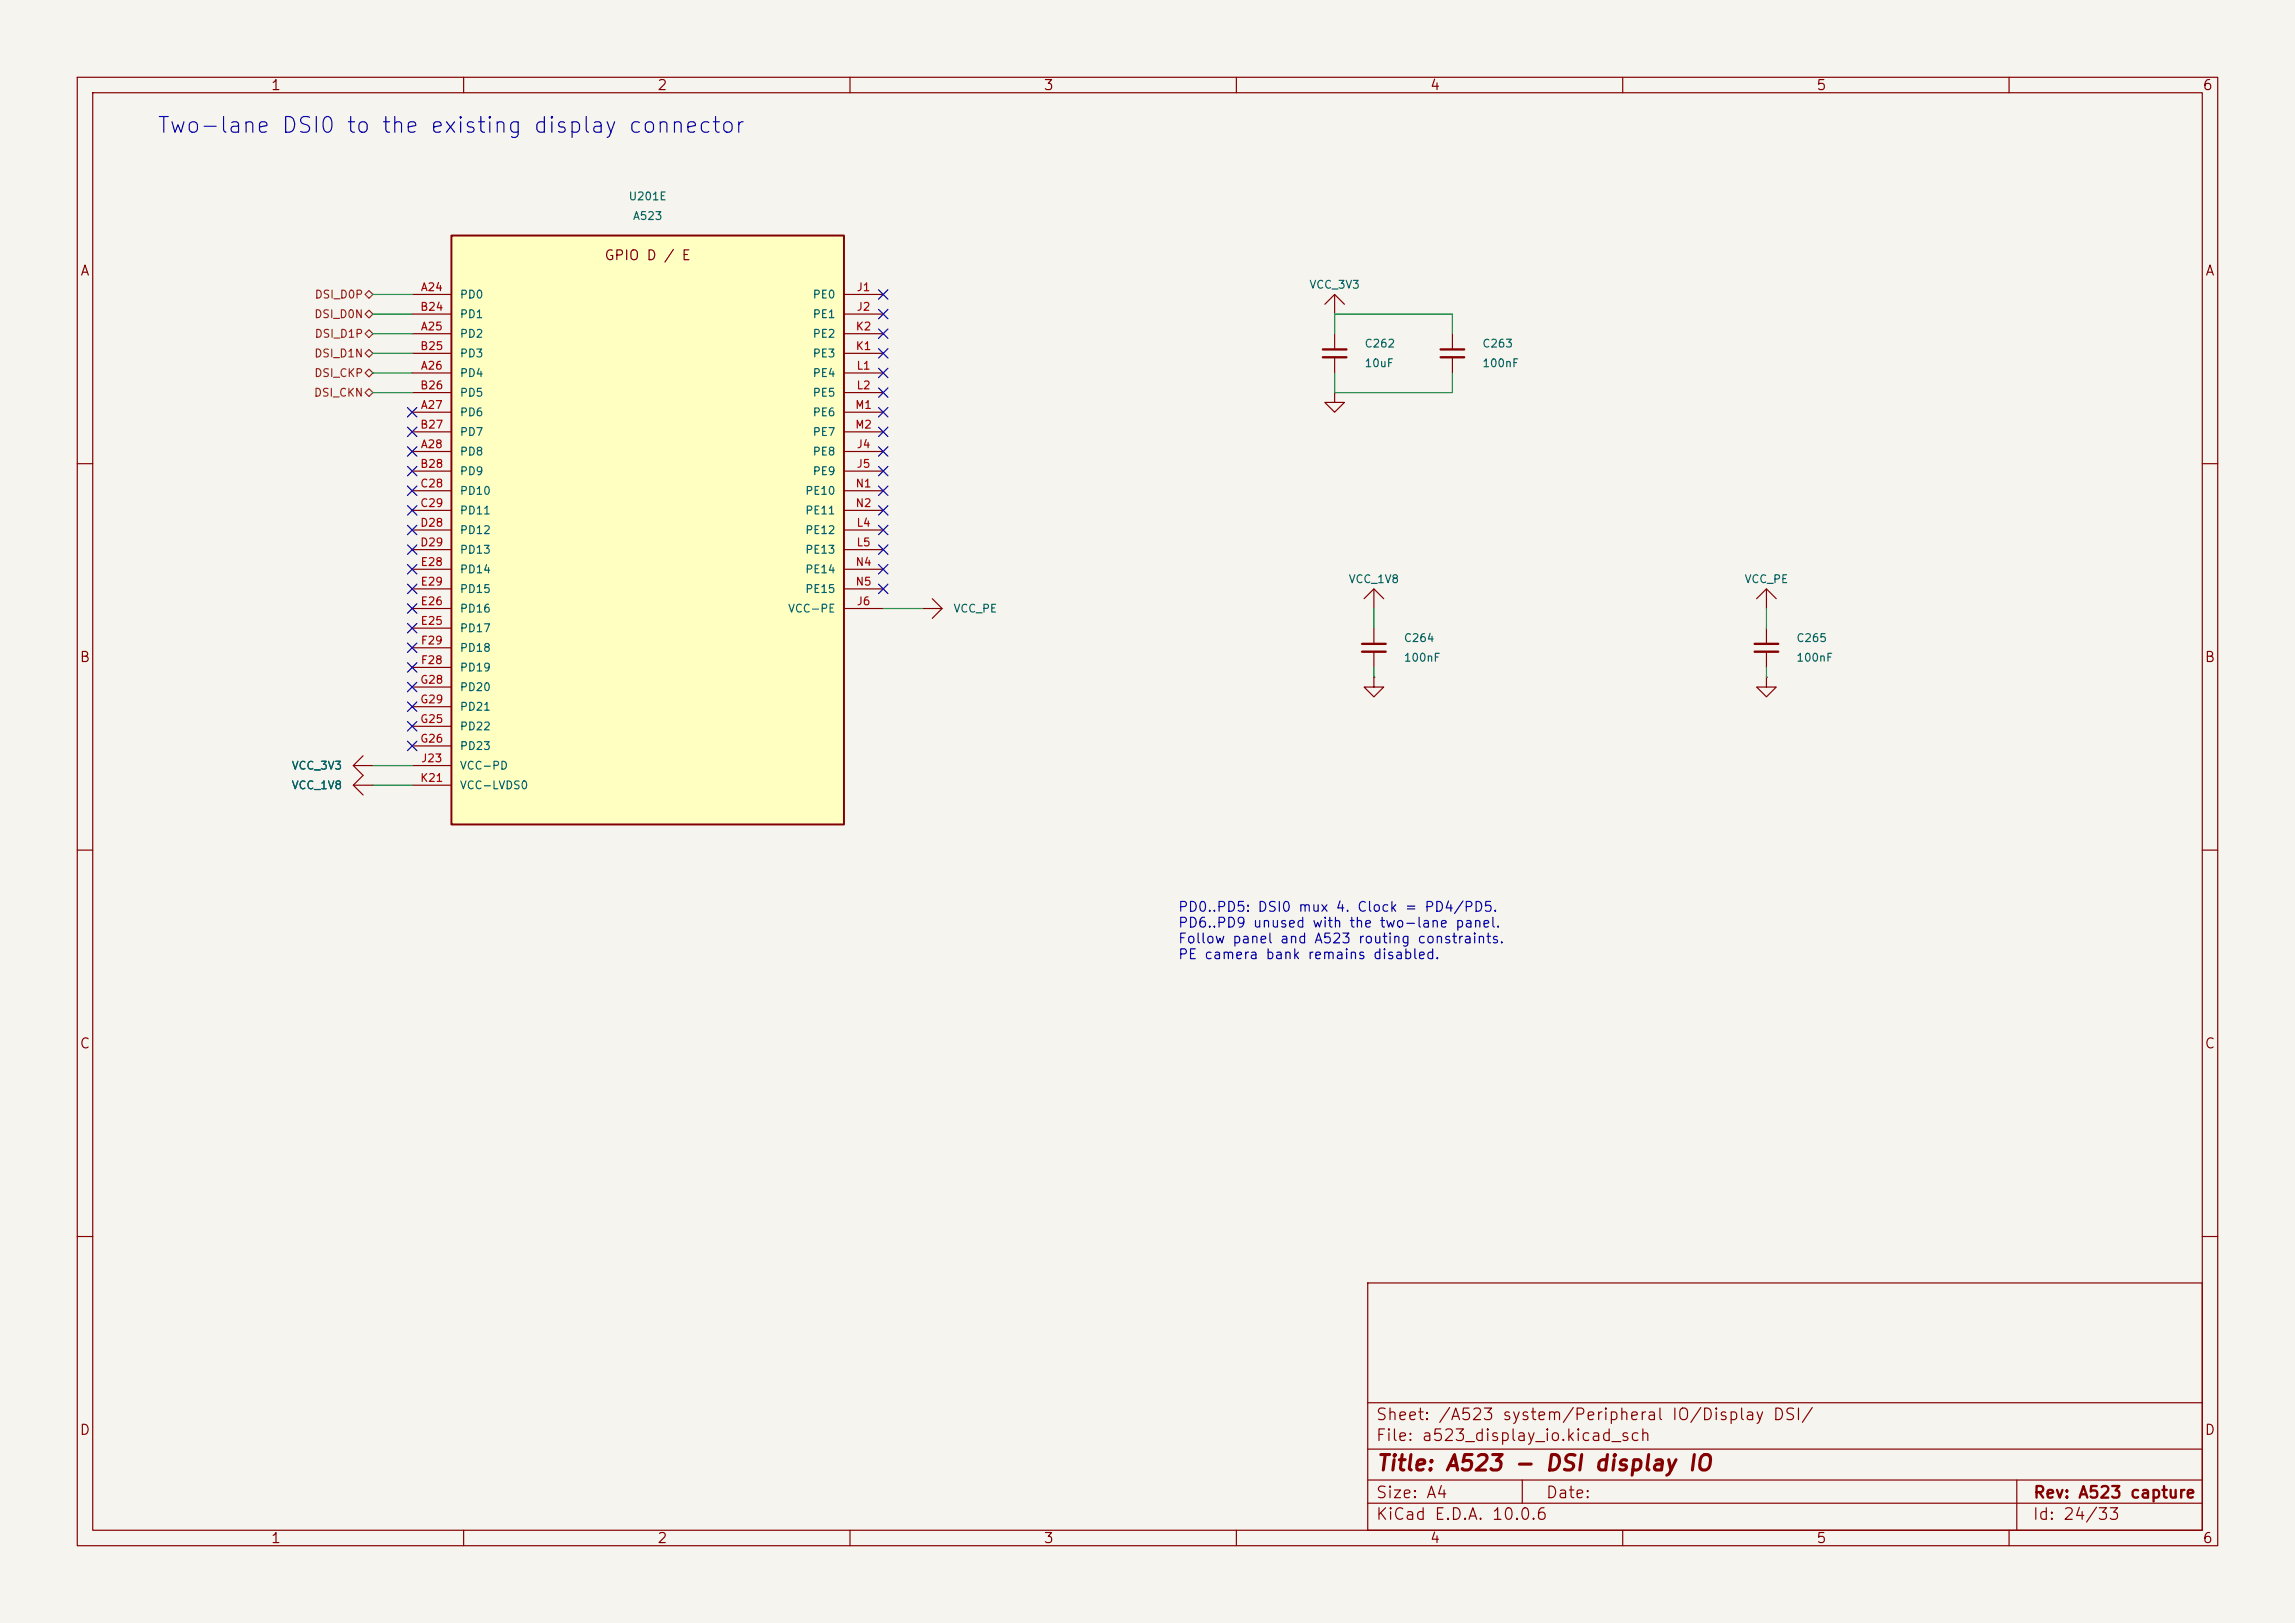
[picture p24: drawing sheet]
<svg xmlns="http://www.w3.org/2000/svg" width="297mm" height="210mm" viewBox="0 0 297 210" stroke-linecap="round" stroke-linejoin="round" font-family="sans-serif">
<defs><g id="words">
<text font-size="2" fill="#0000c2" x="20.2" y="17.7">Two-lane DSI0 to the existing display connector</text>
<text font-size="2" fill="#840000" x="178" y="190.8">Title: A523 - DSI display IO</text>
<g font-size="1.5" fill="#840000">
<text x="178" y="184.1">Sheet: /A523 system/Peripheral IO/Display DSI/</text>
<text x="178" y="186.8">File: a523_display_io.kicad_sch</text>
<text x="178" y="197">KiCad E.D.A. 10.0.6</text>
<text x="178" y="194.2">Size: A4</text>
<text x="200" y="194.2">Date:</text>
<text x="263" y="197">Id: 24/33</text>
<text x="263" y="194.2">Rev: A523 capture</text>
</g>
<g font-size="1.3" fill="#840000">
<text x="35" y="12">1</text>
<text x="85" y="12">2</text>
<text x="135" y="12">3</text>
<text x="185" y="12">4</text>
<text x="235" y="12">5</text>
<text x="285" y="12">6</text>
<text x="10.3" y="36">A</text>
<text x="78.1" y="34">GPIO D / E</text>
<text x="285.3" y="36">A</text>
<text x="10.2" y="86">B</text>
<text x="285.2" y="86">B</text>
<text x="10.2" y="136">C</text>
<text x="285.2" y="136">C</text>
<text x="10.2" y="186">D</text>
<text x="285.2" y="186">D</text>
<text x="35" y="200">1</text>
<text x="85" y="200">2</text>
<text x="135" y="200">3</text>
<text x="185" y="200">4</text>
<text x="235" y="200">5</text>
<text x="285" y="200">6</text>
</g>
<g font-size="1.3" fill="#0000c2">
<text x="152.4" y="118.3">PD0..PD5: DSI0 mux 4. Clock = PD4/PD5.</text>
<text x="152.4" y="120.3">PD6..PD9 unused with the two-lane panel.</text>
<text x="152.4" y="122.4">Follow panel and A523 routing constraints.</text>
<text x="152.4" y="124.4">PE camera bank remains disabled.</text>
</g>
<g font-size="1" fill="#006464">
<text x="81.3" y="26.2">U201E</text>
<text x="81.8" y="28.7">A523</text>
<text x="59.4" y="38.9">PD0</text>
<text x="59.4" y="41.4">PD1</text>
<text x="105.1" y="38.9">PE0</text>
<text x="105.1" y="41.4">PE1</text>
<text x="169.4" y="37.6">VCC_3V3</text>
<text x="59.4" y="43.9">PD2</text>
<text x="59.4" y="46.5">PD3</text>
<text x="105.1" y="46.5">PE3</text>
<text x="105.1" y="43.9">PE2</text>
<text x="176.5" y="45.2">C262</text>
<text x="176.5" y="47.8">10uF</text>
<text x="191.8" y="45.2">C263</text>
<text x="191.8" y="47.8">100nF</text>
<text x="59.4" y="49">PD4</text>
<text x="59.4" y="51.6">PD5</text>
<text x="105.1" y="49">PE4</text>
<text x="105.1" y="51.6">PE5</text>
<text x="59.4" y="54.1">PD6</text>
<text x="59.4" y="59.2">PD8</text>
<text x="59.4" y="56.6">PD7</text>
<text x="105.1" y="59.2">PE8</text>
<text x="105.1" y="54.1">PE6</text>
<text x="105.1" y="56.6">PE7</text>
<text x="59.4" y="61.7">PD9</text>
<text x="59.4" y="64.3">PD10</text>
<text x="104.1" y="64.3">PE10</text>
<text x="105.1" y="61.7">PE9</text>
<text x="59.4" y="66.8">PD11</text>
<text x="59.4" y="69.3">PD12</text>
<text x="59.4" y="71.9">PD13</text>
<text x="104.1" y="69.3">PE12</text>
<text x="104.1" y="71.9">PE13</text>
<text x="104.1" y="66.8">PE11</text>
<text x="59.4" y="74.4">PD14</text>
<text x="59.4" y="77">PD15</text>
<text x="104.1" y="74.4">PE14</text>
<text x="104.1" y="77">PE15</text>
<text x="174.5" y="75.7">VCC_1V8</text>
<text x="225.7" y="75.7">VCC_PE</text>
<text x="59.4" y="82">PD17</text>
<text x="59.4" y="79.5">PD16</text>
<text x="101.9" y="79.5">VCC-PE</text>
<text x="123.3" y="79.5">VCC_PE</text>
<text x="181.6" y="83.3">C264</text>
<text x="232.4" y="83.3">C265</text>
<text x="59.4" y="87.1">PD19</text>
<text x="59.4" y="84.6">PD18</text>
<text x="59.4" y="89.7">PD20</text>
<text x="181.6" y="85.9">100nF</text>
<text x="232.4" y="85.9">100nF</text>
<text x="59.4" y="94.7">PD22</text>
<text x="59.4" y="92.2">PD21</text>
<text x="37.7" y="99.8">VCC_3V3</text>
<text x="59.4" y="97.3">PD23</text>
<text x="59.4" y="99.8">VCC-PD</text>
<text x="37.7" y="102.4">VCC_1V8</text>
<text x="59.4" y="102.4">VCC-LVDS0</text>
</g>
<g font-size="1" fill="#725600">
<text x="40.6" y="41.4">DSI_D0N</text>
<text x="40.6" y="38.9">DSI_D0P</text>
<text x="40.6" y="46.5">DSI_D1N</text>
<text x="40.6" y="43.9">DSI_D1P</text>
<text x="40.6" y="51.6">DSI_CKN</text>
<text x="40.6" y="49">DSI_CKP</text>
</g>
<g font-size="1" fill="#a90000">
<text x="54.3" y="40.5">B24</text>
<text x="54.4" y="37.9">A24</text>
<text x="110.8" y="37.9">J1</text>
<text x="110.8" y="40.5">J2</text>
<text x="54.3" y="45.5">B25</text>
<text x="54.4" y="43">A25</text>
<text x="110.7" y="45.5">K1</text>
<text x="110.7" y="43">K2</text>
<text x="54.3" y="50.6">B26</text>
<text x="54.4" y="48.1">A26</text>
<text x="54.4" y="53.2">A27</text>
<text x="110.6" y="53.2">M1</text>
<text x="110.8" y="48.1">L1</text>
<text x="110.8" y="50.6">L2</text>
<text x="54.3" y="55.7">B27</text>
<text x="54.4" y="58.2">A28</text>
<text x="110.6" y="55.7">M2</text>
<text x="110.8" y="58.2">J4</text>
<text x="54.3" y="60.8">B28</text>
<text x="54.3" y="63.3">C28</text>
<text x="54.3" y="65.9">C29</text>
<text x="110.6" y="63.3">N1</text>
<text x="110.6" y="65.9">N2</text>
<text x="110.8" y="60.8">J5</text>
<text x="54.3" y="68.4">D28</text>
<text x="54.3" y="70.9">D29</text>
<text x="110.8" y="68.4">L4</text>
<text x="110.8" y="70.9">L5</text>
<text x="54.4" y="73.5">E28</text>
<text x="54.4" y="76">E29</text>
<text x="110.6" y="73.5">N4</text>
<text x="110.6" y="76">N5</text>
<text x="54.4" y="81.1">E25</text>
<text x="54.4" y="78.6">E26</text>
<text x="54.4" y="83.6">F29</text>
<text x="110.8" y="78.6">J6</text>
<text x="54.3" y="88.7">G28</text>
<text x="54.4" y="86.2">F28</text>
<text x="54.3" y="93.8">G25</text>
<text x="54.3" y="91.3">G29</text>
<text x="54.3" y="96.3">G26</text>
<text x="54.3" y="101.4">K21</text>
<text x="54.4" y="98.9">J23</text>
</g>
</g></defs>
<path d="M0 0h297v210h-297z" fill="#f5f4ef" stroke="#f5f4ef" stroke-width=".13"/>
<g fill="none" stroke="#840000" stroke-width=".15">
<path d="M10 10h277v190h-277zM12 12h273v186h-273zM60 10v2M110 10v2M160 10v2M210 10v2M260 10v2M171.4 39.4l1.3-1.3 1.3 1.3M172.7 38.1v2.5M172.7 50.8v1.3h1.3l-1.3 1.2-1.3-1.2h1.3M172.7 50.8h.1M172.7 43.2v2"/>
<path d="M172.7 46.2v2.1M188 43.2v2M188 46.2v2.1M10 60h2M176.5 77.5l1.3-1.3 1.3 1.3M177.8 76.2v2.5M227.3 77.5l1.3-1.3 1.3 1.3M228.6 76.2v2.5M285 60h2M177.8 87.6v1.3h1.3l-1.3 1.3-1.3-1.3h1.3M177.8 87.6h.1M177.8 81.3v2"/>
<path d="M177.8 84.3v2.1M228.6 87.6v1.3h1.3l-1.3 1.3-1.3-1.3h1.3M228.6 87.6h.1M228.6 81.3v2M228.6 84.3v2.1M10 110h2M285 110h2M10 160h2M177 166h108v32h-108zM285 160h2M60 198v2M110 198v2"/>
<path d="M160 198v2M177 194.5h108M177 191.5h108M177 187.5h108M177 181.5h108M197 191.5v3M210 198v2M260 198v2M261 191.5v6.5"/>
</g>
<path d="M171.2 45.2h3M171.2 46.2h3M186.4 45.2h3.1M186.4 46.2h3.1M176.3 83.3h3M176.3 84.3h3M227.1 83.3h3M227.1 84.3h3" fill="none" stroke="#840000" stroke-width=".3"/>
<path d="M58.4 30.5h50.8v76.2h-50.8z" fill="#ffffc2"/>
<path d="M58.4 30.5h50.8v76.2h-50.8z" fill="none" stroke="#840000" stroke-width=".25"/>
<g fill="none" stroke="#840000" stroke-width=".15">
<path d="M53.3 38.1h5.1M109.2 38.1h5.1M53.3 43.2h5.1M53.3 48.3h5.1M53.3 53.3h5.1M53.3 58.4h5.1M53.3 40.6h5.1M53.3 45.7h5.1M53.3 50.8h5.1M53.3 55.9h5.1M109.2 43.2h5.1M109.2 48.3h5.1"/>
<path d="M109.2 53.3h5.1M109.2 58.4h5.1M109.2 40.6h5.1M109.2 45.7h5.1M109.2 50.8h5.1M109.2 55.9h5.1M53.3 61h5.1M53.3 63.5h5.1M53.3 66h5.1M53.3 68.6h5.1M53.3 71.1h5.1M53.3 78.7h5.1"/>
<path d="M53.3 73.7h5.1M53.3 76.2h5.1M109.2 61h5.1M109.2 63.5h5.1M109.2 66h5.1M109.2 68.6h5.1M109.2 71.1h5.1M109.2 78.7h5.1M109.2 73.7h5.1M109.2 76.2h5.1M119.4 78.7h2.5M120.6 77.5l1.3 1.2-1.3 1.3"/>
<path d="M45.7 99.1h2.6M47 97.8l-1.3 1.3 1.3 1.2-1.3 1.3 1.3 1.3M53.3 81.3h5.1M53.3 86.4h5.1M53.3 83.8h5.1M53.3 94h5.1M53.3 96.5h5.1M53.3 88.9h5.1M53.3 91.4h5.1M53.3 99.1h5.1M45.7 101.6h2.6M53.3 101.6h5.1"/>
</g>
<path d="M47.2 38.1l.6-.5 .5 .5-.5 .5zM47.2 45.7l.6-.5 .5 .5-.5 .5zM47.2 40.6l.6-.5 .5 .5-.5 .5zM47.2 50.8l.6-.5 .5 .5-.5 .5zM47.2 48.3l.6-.5 .5 .5-.5 .5zM47.2 43.2l.6-.5 .5 .5-.5 .5z" fill="none" stroke="#725600" stroke-width=".15"/>
<g fill="none" stroke="#009600" stroke-width=".15">
<path d="M48.3 38.1h5M48.3 40.6h5M48.3 43.2h5M48.3 50.8h5M48.3 45.7h5M48.3 48.3h5M172.7 43.2v-2.6h15.3v2.6M172.7 48.3v2.5h15.3v-2.5M114.3 78.7h5.1M177.8 78.7v2.6M228.6 78.7v2.6M48.3 99.1h5"/>
<path d="M177.8 86.4v1.2M228.6 86.4v1.2M48.3 101.6h5"/>
</g>
<g fill="none" stroke="#000084" stroke-width=".15">
<path d="M113.7 37.5l1.2 1.2M114.9 37.5l-1.2 1.2M52.7 57.8l1.2 1.2M52.7 55.3l1.2 1.2M52.7 52.7l1.2 1.2M53.9 57.8l-1.2 1.2M53.9 55.3l-1.2 1.2M53.9 52.7l-1.2 1.2M113.7 40l1.2 1.2M113.7 50.2l1.2 1.2M113.7 42.6l1.2 1.2M113.7 45.1l1.2 1.2"/>
<path d="M113.7 47.7l1.2 1.2M113.7 52.7l1.2 1.2M113.7 55.3l1.2 1.2M113.7 57.8l1.2 1.2M114.9 40l-1.2 1.2M114.9 50.2l-1.2 1.2M114.9 42.6l-1.2 1.2M114.9 45.1l-1.2 1.2M114.9 47.7l-1.2 1.2M114.9 52.7l-1.2 1.2M114.9 55.3l-1.2 1.2M114.9 57.8l-1.2 1.2"/>
<path d="M52.7 60.4l1.2 1.2M52.7 62.9l1.2 1.2M52.7 68l1.2 1.2M52.7 73.1l1.2 1.2M52.7 65.4l1.2 1.2M52.7 70.5l1.2 1.2M52.7 75.6l1.2 1.2M52.7 78.1l1.2 1.2M53.9 60.4l-1.2 1.2M53.9 62.9l-1.2 1.2M53.9 68l-1.2 1.2M53.9 73.1l-1.2 1.2"/>
<path d="M53.9 65.4l-1.2 1.2M53.9 70.5l-1.2 1.2M53.9 75.6l-1.2 1.2M53.9 78.1l-1.2 1.2M113.7 68l1.2 1.2M113.7 70.5l1.2 1.2M113.7 75.6l1.2 1.2M113.7 62.9l1.2 1.2M113.7 73.1l1.2 1.2M113.7 60.4l1.2 1.2M113.7 65.4l1.2 1.2M114.9 68l-1.2 1.2"/>
<path d="M114.9 70.5l-1.2 1.2M114.9 75.6l-1.2 1.2M114.9 62.9l-1.2 1.2M114.9 73.1l-1.2 1.2M114.9 60.4l-1.2 1.2M114.9 65.4l-1.2 1.2M52.7 83.2l1.2 1.2M52.7 88.3l1.2 1.2M52.7 80.7l1.2 1.2M52.7 95.9l1.2 1.2M52.7 93.4l1.2 1.2M52.7 90.8l1.2 1.2"/>
<path d="M52.7 85.8l1.2 1.2M53.9 83.2l-1.2 1.2M53.9 88.3l-1.2 1.2M53.9 80.7l-1.2 1.2M53.9 95.9l-1.2 1.2M53.9 93.4l-1.2 1.2M53.9 90.8l-1.2 1.2M53.9 85.8l-1.2 1.2"/>
</g>
<use href="#words"/>
</svg>
